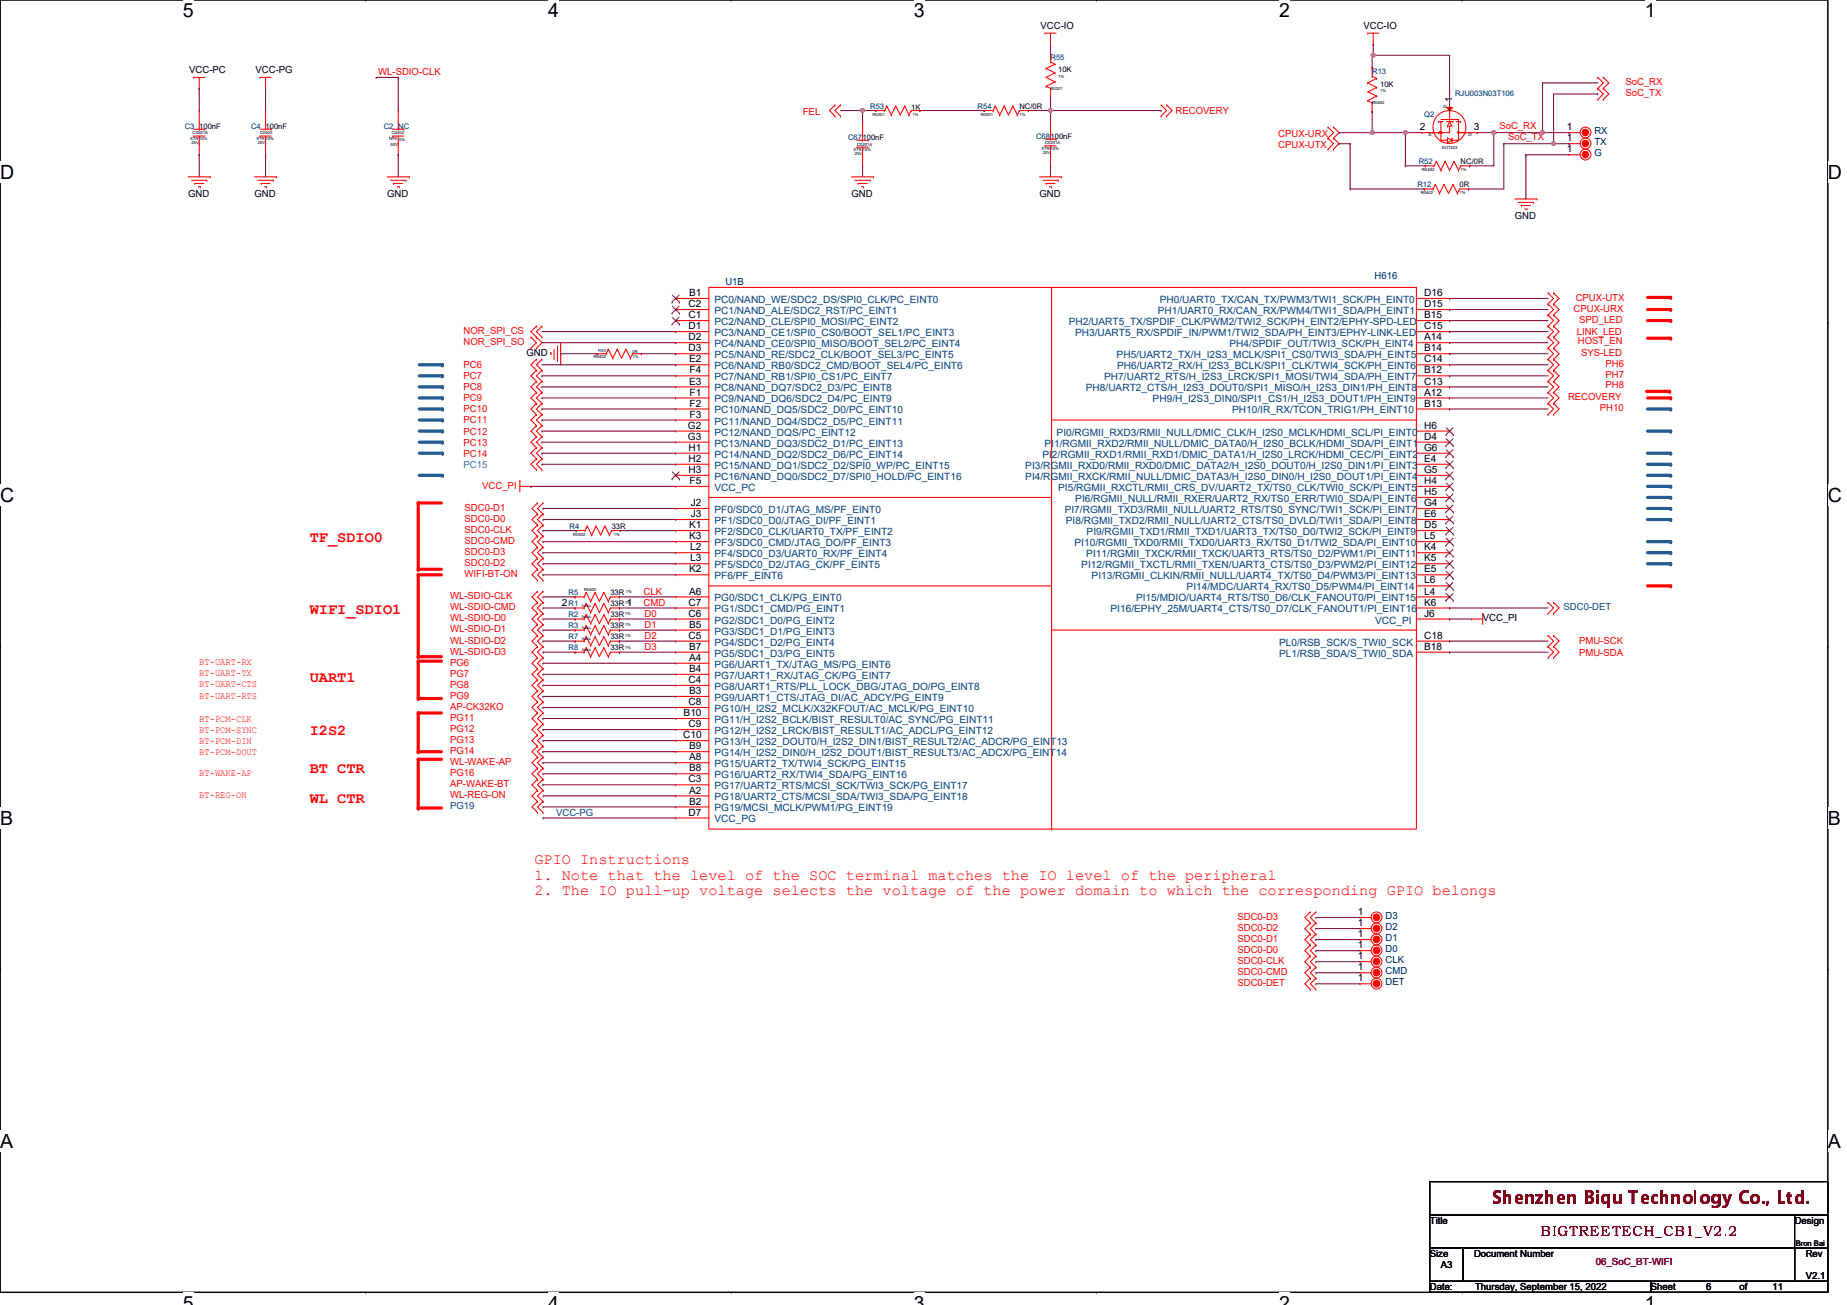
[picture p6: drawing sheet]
<svg xmlns="http://www.w3.org/2000/svg" width="297mm" height="210mm" viewBox="0 0 297 210" stroke-linecap="round" stroke-linejoin="round" font-family="sans-serif">
<defs><g id="words">
<g font-size="3.1">
<text x="29.4" y="2.8">5</text>
<text x="88.2" y="2.8">4</text>
<text x="147" y="2.8">3</text>
<text x="205.7" y="2.8">2</text>
<text x="264.5" y="2.8">1</text>
<text x="0" y="28.7">D</text>
<text x="294" y="28.7">D</text>
<text x="0" y="80.7">C</text>
<text x="294" y="80.7">C</text>
<text x="0" y="132.7">B</text>
<text x="294" y="132.7">B</text>
<text x="0" y="184.6">A</text>
<text x="294" y="184.6">A</text>
<text x="29.4" y="210.7">5</text>
<text x="88.2" y="210.7">4</text>
<text x="147" y="210.7">3</text>
<text x="205.7" y="210.7">2</text>
<text x="264.5" y="210.7">1</text>
</g>
<text font-size="2.8" fill="#7f0000" x="239.9" y="193.6">Shenzhen Biqu Technology Co., Ltd.</text>
<g font-size="2.5" fill="#f00">
<text x="49.8" y="87.2">TF_SDIO0</text>
<text x="49.8" y="98.7">WIFI_SDIO1</text>
<text x="49.8" y="109.7">UART1</text>
<text x="49.8" y="118.3">I2S2</text>
<text x="49.8" y="124.3">BT CTR</text>
<text x="49.8" y="129.1">WL CTR</text>
<text x="85.9" y="139">GPIO Instructions</text>
<text x="85.9" y="141.5">1. Note that the level of the SOC terminal matches the IO level of the peripheral</text>
<text x="85.9" y="143.9">2. The IO pull-up voltage selects the voltage of the power domain to which the corresponding GPIO belongs</text>
</g>
<text font-size="2.4" fill="#7f0000" x="247.7" y="198.9">BIGTREETECH_CB1_V2.2</text>
<g font-size="1.6">
<text x="167.3" y="4.7">VCC-IO</text>
<text x="219.3" y="4.7">VCC-IO</text>
<text x="30.4" y="11.8">VCC-PC</text>
<text x="41.1" y="11.8">VCC-PG</text>
<text x="233.5" y="16.3" transform="rotate(-90 233.5 16.3)">1</text>
<text x="228.3" y="21">2</text>
<text x="237" y="21">3</text>
<text x="252" y="21">1</text>
<text x="252" y="22.7">1</text>
<text x="252" y="24.5">1</text>
<text x="30.3" y="31.7">GND</text>
<text x="40.9" y="31.7">GND</text>
<text x="62.3" y="31.7">GND</text>
<text x="136.9" y="31.7">GND</text>
<text x="167.2" y="31.7">GND</text>
<text x="243.6" y="35.2">GND</text>
<text x="110.8" y="47.6">B1</text>
<text x="229" y="47.6">D16</text>
<text x="110.7" y="49.4">C2</text>
<text x="110.7" y="51.2">C1</text>
<text x="110.7" y="53">D1</text>
<text x="229" y="49.4">D15</text>
<text x="229" y="51.2">B15</text>
<text x="229" y="53">C15</text>
<text x="84.7" y="57.3">GND</text>
<text x="110.7" y="54.7">D2</text>
<text x="110.7" y="56.5">D3</text>
<text x="110.8" y="58.3">E2</text>
<text x="229" y="54.7">A14</text>
<text x="229" y="56.5">B14</text>
<text x="229" y="58.3">C14</text>
<text x="110.8" y="61.8">E3</text>
<text x="110.9" y="60.1">F4</text>
<text x="110.9" y="63.6">F1</text>
<text x="110.9" y="65.4">F2</text>
<text x="229" y="60.1">B12</text>
<text x="229" y="61.8">C13</text>
<text x="229" y="63.6">A12</text>
<text x="229" y="65.4">B13</text>
<text x="110.6" y="69">G2</text>
<text x="110.6" y="70.7">G3</text>
<text x="110.9" y="67.2">F3</text>
<text x="229" y="69">H6</text>
<text x="229" y="70.7">D4</text>
<text x="110.7" y="72.5">H1</text>
<text x="110.7" y="74.3">H2</text>
<text x="110.7" y="76.1">H3</text>
<text x="110.9" y="77.9">F5</text>
<text x="229" y="72.5">G6</text>
<text x="229" y="74.3">E4</text>
<text x="229" y="76.1">G5</text>
<text x="229" y="77.9">H4</text>
<text x="111.1" y="81.4">J2</text>
<text x="111.1" y="83.2">J3</text>
<text x="229" y="79.6">H5</text>
<text x="229" y="81.4">G4</text>
<text x="229" y="83.2">E6</text>
<text x="110.8" y="85">K1</text>
<text x="110.8" y="86.7">K3</text>
<text x="111" y="88.5">L2</text>
<text x="229" y="85">D5</text>
<text x="229" y="86.7">L5</text>
<text x="229" y="88.5">K4</text>
<text x="110.8" y="92.1">K2</text>
<text x="110.8" y="95.6">A6</text>
<text x="111" y="90.3">L3</text>
<text x="229" y="90.3">K5</text>
<text x="229" y="92.1">E5</text>
<text x="229" y="93.9">L6</text>
<text x="229" y="95.6">L4</text>
<text x="90.4" y="97.4">2</text>
<text x="100.8" y="97.4">1</text>
<text x="110.7" y="97.4">C7</text>
<text x="110.7" y="99.2">C6</text>
<text x="110.8" y="101">B5</text>
<text x="229" y="97.4">K6</text>
<text x="229" y="99.2">J6</text>
<text x="238.5" y="99.9">VCC_PI</text>
<text x="110.7" y="102.7">C5</text>
<text x="110.8" y="104.5">B7</text>
<text x="110.8" y="106.3">A4</text>
<text x="229" y="102.7">C18</text>
<text x="229" y="104.5">B18</text>
<text x="110.7" y="109.9">C4</text>
<text x="110.7" y="113.4">C8</text>
<text x="110.8" y="108.1">B4</text>
<text x="110.8" y="111.6">B3</text>
<text x="109.9" y="118.7">C10</text>
<text x="109.9" y="115.2">B10</text>
<text x="110.7" y="117">C9</text>
<text x="110.7" y="125.9">C3</text>
<text x="110.8" y="120.5">B9</text>
<text x="110.8" y="122.3">A8</text>
<text x="110.8" y="124.1">B8</text>
<text x="110.7" y="131.2">D7</text>
<text x="110.8" y="127.6">A2</text>
<text x="110.8" y="129.4">B2</text>
<text x="218.4" y="147.2">1</text>
<text x="218.4" y="149">1</text>
<text x="218.4" y="152.5">1</text>
<text x="218.4" y="154.3">1</text>
<text x="218.4" y="150.7">1</text>
<text x="218.4" y="157.9">1</text>
<text x="218.4" y="156.1">1</text>
<text x="230" y="196.8">Title</text>
<text x="288.6" y="196.8">Design</text>
<text x="230" y="202.2">Size</text>
<text x="231.7" y="204">A3</text>
<text x="237.1" y="202.2">Document Number</text>
<text x="290.4" y="202.2">Rev</text>
<text x="230" y="207.5">Date:</text>
<text x="237.2" y="207.5">Thursday, September 15, 2022</text>
<text x="265.5" y="207.5">Sheet</text>
<text x="274.4" y="207.5">6</text>
<text x="279.7" y="207.5">of</text>
<text x="285.1" y="207.5">11</text>
<text x="290.4" y="205.7">V2.1</text>
</g>
<g font-size="1.6" fill="#f00">
<text x="60.8" y="12.1">WL-SDIO-CLK</text>
<text x="261.4" y="13.7">SoC_RX</text>
<text x="261.4" y="15.5">SoC_TX</text>
<text x="129.1" y="18.5">FEL</text>
<text x="189.1" y="18.3">RECOVERY</text>
<text x="205.6" y="22.1">CPUX-URX</text>
<text x="205.6" y="23.8">CPUX-UTX</text>
<text x="241.1" y="20.8">SoC_RX</text>
<text x="242.5" y="22.6">SoC_TX</text>
<text x="74.5" y="53.7">NOR_SPI_CS</text>
<text x="253.1" y="50.2">CPUX-URX</text>
<text x="253.4" y="48.4">CPUX-UTX</text>
<text x="253.6" y="53.9">LINK_LED</text>
<text x="254" y="51.9">SPD_LED</text>
<text x="74.5" y="55.5">NOR_SPI_SO</text>
<text x="74.5" y="59.2">PC6</text>
<text x="253.7" y="55.3">HOST_EN</text>
<text x="254.3" y="57.3">SYS-LED</text>
<text x="258.2" y="59.1">PH6</text>
<text x="74.5" y="62.8">PC8</text>
<text x="74.5" y="64.6">PC9</text>
<text x="74.5" y="61">PC7</text>
<text x="252.2" y="64.4">RECOVERY</text>
<text x="258.2" y="60.8">PH7</text>
<text x="258.2" y="62.4">PH8</text>
<text x="74.5" y="66.3">PC10</text>
<text x="74.5" y="68.1">PC11</text>
<text x="74.5" y="69.9">PC12</text>
<text x="74.5" y="71.7">PC13</text>
<text x="257.3" y="66.2">PH10</text>
<text x="74.5" y="73.4">PC14</text>
<text x="74.7" y="83.9">SDC0-D0</text>
<text x="74.7" y="82.2">SDC0-D1</text>
<text x="77.6" y="78.6">VCC_PI</text>
<text x="74.7" y="87.5">SDC0-CMD</text>
<text x="74.7" y="85.7">SDC0-CLK</text>
<text x="74.7" y="89.3">SDC0-D3</text>
<text x="74.7" y="91.1">SDC0-D2</text>
<text x="74.7" y="92.8">WIFI-BT-ON</text>
<text x="103.5" y="95.7">CLK</text>
<text x="72.4" y="96.4">WL-SDIO-CLK</text>
<text x="72.4" y="98.2">WL-SDIO-CMD</text>
<text x="72.4" y="101.7">WL-SDIO-D1</text>
<text x="72.4" y="99.9">WL-SDIO-D0</text>
<text x="103.5" y="97.5">CMD</text>
<text x="103.7" y="99.2">D0</text>
<text x="103.7" y="101">D1</text>
<text x="32" y="107">BT-UART-RX</text>
<text x="72.4" y="103.5">WL-SDIO-D2</text>
<text x="72.4" y="107.1">PG6</text>
<text x="72.4" y="105.3">WL-SDIO-D3</text>
<text x="103.7" y="102.8">D2</text>
<text x="103.7" y="104.6">D3</text>
<text x="254" y="105.5">PMU-SDA</text>
<text x="254" y="103.5">PMU-SCK</text>
<text x="32" y="108.8">BT-UART-TX</text>
<text x="32" y="110.6">BT-UART-CTS</text>
<text x="32" y="112.4">BT-UART-RTS</text>
<text x="72.4" y="108.8">PG7</text>
<text x="72.4" y="110.6">PG8</text>
<text x="72.4" y="112.4">PG9</text>
<text x="32" y="116.1">BT-PCM-CLK</text>
<text x="32" y="117.9">BT-PCM-SYNC</text>
<text x="32" y="119.6">BT-PCM-DIN</text>
<text x="72.4" y="119.5">PG13</text>
<text x="72.4" y="114.2">AP-CK32KO</text>
<text x="72.4" y="116">PG11</text>
<text x="72.4" y="117.7">PG12</text>
<text x="32" y="121.4">BT-PCM-DOUT</text>
<text x="32" y="124.8">BT-WAKE-AP</text>
<text x="72.4" y="121.3">PG14</text>
<text x="72.4" y="124.8">PG16</text>
<text x="72.4" y="123.1">WL-WAKE-AP</text>
<text x="32" y="128.4">BT-REG-ON</text>
<text x="72.4" y="128.4">WL-REG-ON</text>
<text x="72.4" y="126.6">AP-WAKE-BT</text>
<text x="199" y="149.7">SDC0-D2</text>
<text x="199" y="148">SDC0-D3</text>
<text x="199" y="153.3">SDC0-D0</text>
<text x="199" y="155.1">SDC0-CLK</text>
<text x="199" y="151.5">SDC0-D1</text>
<text x="199" y="156.8">SDC0-CMD</text>
<text x="199" y="158.6">SDC0-DET</text>
</g>
<g font-size="1.6" fill="#00007f">
<text x="256.4" y="21.5">RX</text>
<text x="256.4" y="23.3">TX</text>
<text x="256.4" y="25.1">G</text>
<text x="116.7" y="45.9">U1B</text>
<text x="221.1" y="44.8">H616</text>
<text x="222.8" y="147.8">D3</text>
<text x="222.8" y="149.6">D2</text>
<text x="222.8" y="153.1">D0</text>
<text x="222.8" y="154.9">CLK</text>
<text x="222.8" y="151.3">D1</text>
<text x="222.8" y="158.5">DET</text>
<text x="222.8" y="156.7">CMD</text>
</g>
<g font-size="1.6" fill="#003f7f">
<text x="114.9" y="48.7">PC0/NAND_WE/SDC2_DS/SPI0_CLK/PC_EINT0</text>
<text x="114.9" y="50.5">PC1/NAND_ALE/SDC2_RST/PC_EINT1</text>
<text x="114.9" y="52.3">PC2/NAND_CLE/SPI0_MOSI/PC_EINT2</text>
<text x="171.9" y="52.3">PH2/UART5_TX/SPDIF_CLK/PWM2/TWI2_SCK/PH_EINT2/EPHY-SPD-LED</text>
<text x="186.2" y="50.5">PH1/UART0_RX/CAN_RX/PWM4/TWI1_SDA/PH_EINT1</text>
<text x="186.5" y="48.7">PH0/UART0_TX/CAN_TX/PWM3/TWI1_SCK/PH_EINT0</text>
<text x="114.9" y="54.1">PC3/NAND_CE1/SPI0_CS0/BOOT_SEL1/PC_EINT3</text>
<text x="114.9" y="55.8">PC4/NAND_CE0/SPI0_MISO/BOOT_SEL2/PC_EINT4</text>
<text x="114.9" y="57.6">PC5/NAND_RE/SDC2_CLK/BOOT_SEL3/PC_EINT5</text>
<text x="114.9" y="59.4">PC6/NAND_RB0/SDC2_CMD/BOOT_SEL4/PC_EINT6</text>
<text x="172.9" y="54.1">PH3/UART5_RX/SPDIF_IN/PWM1/TWI2_SDA/PH_EINT3/EPHY-LINK-LED</text>
<text x="179.6" y="57.6">PH5/UART2_TX/H_I2S3_MCLK/SPI1_CS0/TWI3_SDA/PH_EINT5</text>
<text x="179.7" y="59.4">PH6/UART2_RX/H_I2S3_BCLK/SPI1_CLK/TWI4_SCK/PH_EINT6</text>
<text x="197.7" y="55.8">PH4/SPDIF_OUT/TWI3_SCK/PH_EINT4</text>
<text x="114.9" y="61.2">PC7/NAND_RB1/SPI0_CS1/PC_EINT7</text>
<text x="114.9" y="62.9">PC8/NAND_DQ7/SDC2_D3/PC_EINT8</text>
<text x="114.9" y="64.7">PC9/NAND_DQ6/SDC2_D4/PC_EINT9</text>
<text x="174.6" y="62.9">PH8/UART2_CTS/H_I2S3_DOUT0/SPI1_MISO/H_I2S3_DIN1/PH_EINT8</text>
<text x="177.6" y="61.2">PH7/UART2_RTS/H_I2S3_LRCK/SPI1_MOSI/TWI4_SDA/PH_EINT7</text>
<text x="185.4" y="64.7">PH9/H_I2S3_DIN0/SPI1_CS1/H_I2S3_DOUT1/PH_EINT9</text>
<text x="114.9" y="66.5">PC10/NAND_DQ5/SDC2_D0/PC_EINT10</text>
<text x="114.9" y="68.3">PC11/NAND_DQ4/SDC2_D5/PC_EINT11</text>
<text x="114.9" y="70.1">PC12/NAND_DQS/PC_EINT12</text>
<text x="114.9" y="71.8">PC13/NAND_DQ3/SDC2_D1/PC_EINT13</text>
<text x="168" y="71.8">PI1/RGMII_RXD2/RMII_NULL/DMIC_DATA0/H_I2S0_BCLK/HDMI_SDA/PI_EINT1</text>
<text x="169.9" y="70.1">PI0/RGMII_RXD3/RMII_NULL/DMIC_CLK/H_I2S0_MCLK/HDMI_SCL/PI_EINT0</text>
<text x="198.2" y="66.5">PH10/IR_RX/TCON_TRIG1/PH_EINT10</text>
<text x="114.9" y="73.6">PC14/NAND_DQ2/SDC2_D6/PC_EINT14</text>
<text x="114.9" y="75.4">PC15/NAND_DQ1/SDC2_D2/SPI0_WP/PC_EINT15</text>
<text x="114.9" y="77.2">PC16/NAND_DQ0/SDC2_D7/SPI0_HOLD/PC_EINT16</text>
<text x="164.9" y="75.4">PI3/RGMII_RXD0/RMII_RXD0/DMIC_DATA2/H_I2S0_DOUT0/H_I2S0_DIN1/PI_EINT3</text>
<text x="164.9" y="77.2">PI4/RGMII_RXCK/RMII_NULL/DMIC_DATA3/H_I2S0_DIN0/H_I2S0_DOUT1/PI_EINT4</text>
<text x="167.6" y="73.6">PI2/RGMII_RXD1/RMII_RXD1/DMIC_DATA1/H_I2S0_LRCK/HDMI_CEC/PI_EINT2</text>
<text x="114.9" y="79">VCC_PC</text>
<text x="114.9" y="82.5">PF0/SDC0_D1/JTAG_MS/PF_EINT0</text>
<text x="170.2" y="79">PI5/RGMII_RXCTL/RMII_CRS_DV/UART2_TX/TS0_CLK/TWI0_SCK/PI_EINT5</text>
<text x="171.2" y="82.5">PI7/RGMII_TXD3/RMII_NULL/UART2_RTS/TS0_SYNC/TWI1_SCK/PI_EINT7</text>
<text x="172.9" y="80.7">PI6/RGMII_NULL/RMII_RXER/UART2_RX/TS0_ERR/TWI0_SDA/PI_EINT6</text>
<text x="114.9" y="84.3">PF1/SDC0_D0/JTAG_DI/PF_EINT1</text>
<text x="114.9" y="86.1">PF2/SDC0_CLK/UART0_TX/PF_EINT2</text>
<text x="114.9" y="87.8">PF3/SDC0_CMD/JTAG_DO/PF_EINT3</text>
<text x="114.9" y="89.6">PF4/SDC0_D3/UART0_RX/PF_EINT4</text>
<text x="171.4" y="84.3">PI8/RGMII_TXD2/RMII_NULL/UART2_CTS/TS0_DVLD/TWI1_SDA/PI_EINT8</text>
<text x="172.8" y="87.8">PI10/RGMII_TXD0/RMII_TXD0/UART3_RX/TS0_D1/TWI2_SDA/PI_EINT10</text>
<text x="174.7" y="89.6">PI11/RGMII_TXCK/RMII_TXCK/UART3_RTS/TS0_D2/PWM1/PI_EINT11</text>
<text x="174.7" y="86.1">PI9/RGMII_TXD1/RMII_TXD1/UART3_TX/TS0_D0/TWI2_SCK/PI_EINT9</text>
<text x="114.9" y="91.4">PF5/SDC0_D2/JTAG_CK/PF_EINT5</text>
<text x="114.9" y="93.2">PF6/PF_EINT6</text>
<text x="173.9" y="91.4">PI12/RGMII_TXCTL/RMII_TXEN/UART3_CTS/TS0_D3/PWM2/PI_EINT12</text>
<text x="175.6" y="93.2">PI13/RGMII_CLKIN/RMII_NULL/UART4_TX/TS0_D4/PWM3/PI_EINT13</text>
<text x="190.8" y="95">PI14/MDC/UART4_RX/TS0_D5/PWM4/PI_EINT14</text>
<text x="114.9" y="96.7">PG0/SDC1_CLK/PG_EINT0</text>
<text x="114.9" y="98.5">PG1/SDC1_CMD/PG_EINT1</text>
<text x="114.9" y="100.3">PG2/SDC1_D0/PG_EINT2</text>
<text x="178.6" y="98.5">PI16/EPHY_25M/UART4_CTS/TS0_D7/CLK_FANOUT1/PI_EINT16</text>
<text x="182.7" y="96.7">PI15/MDIO/UART4_RTS/TS0_D6/CLK_FANOUT0/PI_EINT15</text>
<text x="221.1" y="100.3">VCC_PI</text>
<text x="114.9" y="102.1">PG3/SDC1_D1/PG_EINT3</text>
<text x="114.9" y="103.8">PG4/SDC1_D2/PG_EINT4</text>
<text x="114.9" y="105.6">PG5/SDC1_D3/PG_EINT5</text>
<text x="114.9" y="107.4">PG6/UART1_TX/JTAG_MS/PG_EINT6</text>
<text x="205.7" y="103.8">PL0/RSB_SCK/S_TWI0_SCK</text>
<text x="205.7" y="105.6">PL1/RSB_SDA/S_TWI0_SDA</text>
<text x="114.9" y="109.2">PG7/UART1_RX/JTAG_CK/PG_EINT7</text>
<text x="114.9" y="111">PG8/UART1_RTS/PLL_LOCK_DBG/JTAG_DO/PG_EINT8</text>
<text x="114.9" y="112.7">PG9/UART1_CTS/JTAG_DI/AC_ADCY/PG_EINT9</text>
<text x="114.9" y="114.5">PG10/H_I2S2_MCLK/X32KFOUT/AC_MCLK/PG_EINT10</text>
<text x="114.9" y="116.3">PG11/H_I2S2_BCLK/BIST_RESULT0/AC_SYNC/PG_EINT11</text>
<text x="114.9" y="118.1">PG12/H_I2S2_LRCK/BIST_RESULT1/AC_ADCL/PG_EINT12</text>
<text x="114.9" y="119.8">PG13/H_I2S2_DOUT0/H_I2S2_DIN1/BIST_RESULT2/AC_ADCR/PG_EINT13</text>
<text x="114.9" y="121.6">PG14/H_I2S2_DIN0/H_I2S2_DOUT1/BIST_RESULT3/AC_ADCX/PG_EINT14</text>
<text x="114.9" y="123.4">PG15/UART2_TX/TWI4_SCK/PG_EINT15</text>
<text x="114.9" y="125.2">PG16/UART2_RX/TWI4_SDA/PG_EINT16</text>
<text x="114.9" y="127">PG17/UART2_RTS/MCSI_SCK/TWI3_SCK/PG_EINT17</text>
<text x="114.9" y="128.7">PG18/UART2_CTS/MCSI_SDA/TWI3_SDA/PG_EINT18</text>
<text x="114.9" y="130.5">PG19/MCSI_MCLK/PWM1/PG_EINT19</text>
<text x="114.9" y="132.3">VCC_PG</text>
</g>
<text font-size="1.6" fill="#007fff" x="74.5" y="75.2">PC15</text>
<g font-size="1.6" fill="#00f">
<text x="251.5" y="98.2">SDC0-DET</text>
<text x="72.4" y="130.2">PG19</text>
<text x="89.4" y="131.2">VCC-PG</text>
</g>
<text font-size="1.6" fill="#7f003f" x="256.6" y="203.4">06_SoC_BT-WIFI</text>
<g font-size="1.2" fill="#00007f">
<text x="168.9" y="9.7">R55</text>
<text x="220.7" y="12">R13</text>
<text x="140" y="17.5">R53</text>
<text x="157.2" y="17.5">R54</text>
<text x="234" y="15.4">RJU003N03T106</text>
<text x="29.7" y="20.7">C3</text>
<text x="40.4" y="20.7">C4</text>
<text x="61.7" y="20.7">C2 NC</text>
<text x="136.4" y="22.5">C67100nF</text>
<text x="166.6" y="22.3">C68100nF</text>
<text x="229.1" y="18.8">Q2</text>
<text x="228.2" y="26.4">R52</text>
<text x="228" y="30.1">R12</text>
<text x="91.6" y="85">R4</text>
<text x="91.4" y="95.7">R5</text>
<text x="91.4" y="97.5">R1</text>
<text x="91.4" y="99.3">R2</text>
<text x="91.4" y="101">R3</text>
<text x="91.4" y="102.8">R7</text>
<text x="91.4" y="104.6">R8</text>
</g>
<g font-size="1.2">
<text x="170.2" y="11.6">10K</text>
<text x="146.6" y="17.7">1K</text>
<text x="164" y="17.5">NC/0R</text>
<text x="222" y="13.9">10K</text>
<text x="32" y="20.7">100nF</text>
<text x="42.7" y="20.7">100nF</text>
<text x="234.9" y="26.4">NC/0R</text>
<text x="234.7" y="30.1">0R</text>
<text x="98.4" y="85">33R</text>
<text x="98.2" y="95.7">33R</text>
<text x="98.2" y="97.5">33R</text>
<text x="98.2" y="99.3">33R</text>
<text x="98.2" y="101">33R</text>
<text x="98.2" y="102.8">33R</text>
<text x="98.2" y="104.6">33R</text>
<text x="288.8" y="200.4">Bron Bai</text>
</g>
<g font-size=".7">
<text x="168.9" y="14.5">R0201</text>
<text x="170.2" y="12.5">1%</text>
<text x="220.7" y="16.8">R0402</text>
<text x="222" y="14.9">1%</text>
<text x="232.1" y="17.4">G</text>
<text x="30.6" y="22.5">X7R 10%</text>
<text x="30.8" y="23.2">25V</text>
<text x="31" y="21.6">C0201A</text>
<text x="41.3" y="22.5">X7R 10%</text>
<text x="41.5" y="23.2">25V</text>
<text x="41.8" y="21.6">C0402</text>
<text x="62.6" y="22.5">NP0</text>
<text x="62.8" y="23.4">50V</text>
<text x="63" y="21.6">C0402</text>
<text x="64.2" y="22.7">5%</text>
<text x="137.8" y="23.4">C0201A</text>
<text x="140.3" y="18.6">R0201</text>
<text x="146.7" y="18.6">1%</text>
<text x="157.7" y="18.6">R0201</text>
<text x="164" y="18.6">1%</text>
<text x="168.1" y="23.2">C0201A</text>
<text x="229.7" y="21.8">S</text>
<text x="231.9" y="23.9">SOT323</text>
<text x="236.2" y="21.8">D</text>
<text x="137.3" y="24.3">X7R 10%</text>
<text x="137.5" y="25">25V</text>
<text x="167.5" y="24.1">X7R 10%</text>
<text x="167.7" y="24.8">25V</text>
<text x="228.7" y="27.5">R0402</text>
<text x="234.9" y="27.5">1%</text>
<text x="228.5" y="31.2">R0402</text>
<text x="234.7" y="31.2">1%</text>
<text x="95.5" y="57.5">R0402</text>
<text x="101.7" y="56.8">0R</text>
<text x="101.7" y="57.5">1%</text>
<text x="92.2" y="86.1">R0402</text>
<text x="98.7" y="86.1">1%</text>
<text x="93.9" y="95">R0402</text>
<text x="100.7" y="95.4">1%</text>
<text x="100.5" y="97.2">1%</text>
<text x="100.5" y="99">1%</text>
<text x="100.5" y="100.8">1%</text>
<text x="100.5" y="102.5">1%</text>
<text x="100.5" y="104.3">1%</text>
</g>
<text font-size=".7" fill="#00007f" x="96.2" y="56.6">R63</text>
<g font-size=".5">
<text x="93.6" y="97.6">R0402</text>
<text x="93.6" y="99.4">R0402</text>
<text x="93.6" y="101.1">R0402</text>
<text x="93.6" y="102.9">R0402</text>
<text x="93.6" y="104.7">R0402</text>
</g>
</g></defs>
<path d="M0 0h294v207.9h-294z" fill="none" stroke="#000" stroke-width=".17"/>
<g fill="#fff">
<path d="M29.4 0h1.8v3.5h-1.8z"/>
<path d="M29.4 207.9h1.8v2h-1.8z"/>
</g>
<path d="M58.8 0h.1M58.8 207.9h.1" fill="none" stroke="#000" stroke-width=".17"/>
<g fill="#fff">
<path d="M88.2 0h1.7v3.5h-1.7z"/>
<path d="M88.2 207.9h1.7v2h-1.7z"/>
</g>
<path d="M117.6 0h.1M117.6 207.9h.1" fill="none" stroke="#000" stroke-width=".17"/>
<g fill="#fff">
<path d="M147 0h1.7v3.5h-1.7z"/>
<path d="M147 207.9h1.7v2h-1.7z"/>
</g>
<path d="M176.4 0h.1M176.4 207.9h.1" fill="none" stroke="#000" stroke-width=".17"/>
<g fill="#fff">
<path d="M205.7 0h1.8v3.5h-1.8z"/>
<path d="M205.7 207.9h1.8v2h-1.8z"/>
</g>
<path d="M235.2 0h.1M235.2 207.9h.1" fill="none" stroke="#000" stroke-width=".17"/>
<g fill="#fff">
<path d="M264.5 0h1.8v3.5h-1.8z"/>
<path d="M264.5 207.9h1.8v2h-1.8z"/>
<path d="M0 26h2.3v3.4h-2.3z"/>
<path d="M294 26h2.2v3.4h-2.2z"/>
<path d="M0 77.9h2.3v3.5h-2.3z"/>
<path d="M294 77.9h2.2v3.5h-2.2z"/>
</g>
<path d="M0 51.9h.1M294 51.9h.1" fill="none" stroke="#000" stroke-width=".17"/>
<g fill="#fff">
<path d="M0 129.9h2.1v3.4h-2.1z"/>
<path d="M294 129.9h2v3.4h-2z"/>
</g>
<path d="M0 103.9h.1M294 103.9h.1" fill="none" stroke="#000" stroke-width=".17"/>
<g fill="#fff">
<path d="M0 181.8h2.1v3.5h-2.1z"/>
<path d="M294 181.8h2v3.5h-2z"/>
</g>
<path d="M0 155.9h.1M294 155.9h.1" fill="none" stroke="#000" stroke-width=".17"/>
<path d="M67.3 92.5v13.1" fill="none" stroke="#f00" stroke-width=".51"/>
<circle cx="67.3" cy="105.6" r=".25" fill="#f00"/>
<path d="M67.3 92.5h3.7" fill="none" stroke="#f00" stroke-width=".51"/>
<circle cx="67.3" cy="92.5" r=".25" fill="#f00"/>
<path d="M67.3 105.6h3.7" fill="none" stroke="#f00" stroke-width=".51"/>
<circle cx="67.3" cy="105.6" r=".25" fill="#f00"/>
<path d="M67.3 112.4h3.7" fill="none" stroke="#f00" stroke-width=".51"/>
<circle cx="67.3" cy="112.4" r=".25" fill="#f00"/>
<path d="M67.3 106.3h3.7" fill="none" stroke="#f00" stroke-width=".51"/>
<circle cx="67.3" cy="106.3" r=".25" fill="#f00"/>
<path d="M67.3 114.7v6.2" fill="none" stroke="#f00" stroke-width=".51"/>
<circle cx="67.3" cy="120.9" r=".25" fill="#f00"/>
<path d="M67.3 120.9h3.7" fill="none" stroke="#f00" stroke-width=".51"/>
<circle cx="67.3" cy="120.9" r=".25" fill="#f00"/>
<path d="M67.3 114.7h3.7" fill="none" stroke="#f00" stroke-width=".51"/>
<circle cx="67.3" cy="114.7" r=".25" fill="#f00"/>
<path d="M67.3 106.3v5.9" fill="none" stroke="#f00" stroke-width=".51"/>
<circle cx="67.3" cy="112.2" r=".25" fill="#f00"/>
<path d="M67.3 122.1v7.9" fill="none" stroke="#f00" stroke-width=".51"/>
<circle cx="67.3" cy="130" r=".25" fill="#f00"/>
<path d="M67.3 130h3.7" fill="none" stroke="#f00" stroke-width=".51"/>
<circle cx="67.3" cy="130" r=".25" fill="#f00"/>
<path d="M67.3 122.1h3.7" fill="none" stroke="#f00" stroke-width=".51"/>
<circle cx="67.3" cy="122.1" r=".25" fill="#f00"/>
<path d="M67.3 80.9v10.7" fill="none" stroke="#f00" stroke-width=".51"/>
<circle cx="67.3" cy="91.6" r=".25" fill="#f00"/>
<path d="M67.3 80.9h3.7" fill="none" stroke="#f00" stroke-width=".51"/>
<circle cx="67.3" cy="80.9" r=".25" fill="#f00"/>
<path d="M67.3 91.6h3.7" fill="none" stroke="#f00" stroke-width=".51"/>
<circle cx="67.3" cy="91.6" r=".25" fill="#f00"/>
<path d="M265 54.4h3.7" fill="none" stroke="#f00" stroke-width=".51"/>
<circle cx="268.7" cy="54.4" r=".25" fill="#f00"/>
<path d="M265 64h3.7" fill="none" stroke="#f00" stroke-width=".51"/>
<circle cx="268.7" cy="64" r=".25" fill="#f00"/>
<path d="M265 49.8h3.7" fill="none" stroke="#f00" stroke-width=".51"/>
<circle cx="268.7" cy="49.8" r=".25" fill="#f00"/>
<path d="M265 47.8h3.7" fill="none" stroke="#f00" stroke-width=".51"/>
<circle cx="268.7" cy="47.8" r=".25" fill="#f00"/>
<path d="M265 51.6h3.7" fill="none" stroke="#f00" stroke-width=".51"/>
<circle cx="268.7" cy="51.6" r=".25" fill="#f00"/>
<path d="M264.8 62.9h3.7" fill="none" stroke="#f00" stroke-width=".51"/>
<circle cx="268.5" cy="62.9" r=".25" fill="#f00"/>
<path d="M265 72.9h3.7" fill="none" stroke="#00f" stroke-width=".51"/>
<circle cx="268.7" cy="72.9" r=".25" fill="#00f"/>
<path d="M265 74.7h3.7" fill="none" stroke="#00f" stroke-width=".51"/>
<circle cx="268.7" cy="74.7" r=".25" fill="#00f"/>
<path d="M265 76.5h3.7" fill="none" stroke="#00f" stroke-width=".51"/>
<circle cx="268.7" cy="76.5" r=".25" fill="#00f"/>
<path d="M265 80h3.7" fill="none" stroke="#00f" stroke-width=".51"/>
<circle cx="268.7" cy="80" r=".25" fill="#00f"/>
<path d="M265 81.8h3.7" fill="none" stroke="#00f" stroke-width=".51"/>
<circle cx="268.7" cy="81.8" r=".25" fill="#00f"/>
<path d="M265 83.6h3.7" fill="none" stroke="#00f" stroke-width=".51"/>
<circle cx="268.7" cy="83.6" r=".25" fill="#00f"/>
<path d="M265 69.3h3.7" fill="none" stroke="#00f" stroke-width=".51"/>
<circle cx="268.7" cy="69.3" r=".25" fill="#00f"/>
<path d="M67.4 60.5h3.8" fill="none" stroke="#00f" stroke-width=".51"/>
<circle cx="71.2" cy="60.5" r=".25" fill="#00f"/>
<path d="M67.4 62.2h3.8" fill="none" stroke="#00f" stroke-width=".51"/>
<circle cx="71.2" cy="62.2" r=".25" fill="#00f"/>
<path d="M67.4 64h3.8" fill="none" stroke="#00f" stroke-width=".51"/>
<circle cx="71.2" cy="64" r=".25" fill="#00f"/>
<path d="M67.4 65.8h3.8" fill="none" stroke="#00f" stroke-width=".51"/>
<circle cx="71.2" cy="65.8" r=".25" fill="#00f"/>
<path d="M67.4 67.6h3.8" fill="none" stroke="#00f" stroke-width=".51"/>
<circle cx="71.2" cy="67.6" r=".25" fill="#00f"/>
<path d="M67.4 69.3h3.8" fill="none" stroke="#00f" stroke-width=".51"/>
<circle cx="71.2" cy="69.3" r=".25" fill="#00f"/>
<path d="M67.4 71.1h3.8" fill="none" stroke="#00f" stroke-width=".51"/>
<circle cx="71.2" cy="71.1" r=".25" fill="#00f"/>
<path d="M67.4 72.9h3.8" fill="none" stroke="#00f" stroke-width=".51"/>
<circle cx="71.2" cy="72.9" r=".25" fill="#00f"/>
<path d="M67.4 76.5h3.8" fill="none" stroke="#00f" stroke-width=".51"/>
<circle cx="71.2" cy="76.5" r=".25" fill="#00f"/>
<path d="M265 65.8h3.7" fill="none" stroke="#00f" stroke-width=".51"/>
<circle cx="268.7" cy="65.8" r=".25" fill="#00f"/>
<path d="M265 88.9h3.7" fill="none" stroke="#00f" stroke-width=".51"/>
<circle cx="268.7" cy="88.9" r=".25" fill="#00f"/>
<path d="M265 90.7h3.7" fill="none" stroke="#00f" stroke-width=".51"/>
<circle cx="268.7" cy="90.7" r=".25" fill="#00f"/>
<path d="M67.4 58.7h3.8" fill="none" stroke="#00f" stroke-width=".51"/>
<circle cx="71.2" cy="58.7" r=".25" fill="#00f"/>
<path d="M265 78.2h3.7" fill="none" stroke="#00f" stroke-width=".51"/>
<circle cx="268.7" cy="78.2" r=".25" fill="#00f"/>
<path d="M265 87.1h3.7" fill="none" stroke="#00f" stroke-width=".51"/>
<circle cx="268.7" cy="87.1" r=".25" fill="#00f"/>
<path d="M265 94.2h3.7" fill="none" stroke="#f00" stroke-width=".51"/>
<circle cx="268.7" cy="94.2" r=".25" fill="#f00"/>
<g fill="none" stroke="#f00" stroke-width=".17">
<path d="M31.2 12.4h.1M31.2 12.4h1.7M32 14.2h.1M32 12.4v1.8M41.8 12.4h.1M41.8 12.4h1.8M42.7 14.2h.1M42.7 12.4v1.8M134.3 16.9h.1M134.3 18.7h.1M134.3 16.9l-.9 .9 .9 .9M135.2 16.9h.1"/>
<path d="M135.2 18.7h.1M135.2 16.9l-.9 .9 .9 .9M168.1 5.3h.1M168.1 5.3h1.7M168.9 7.1h.1M168.9 5.3v1.8M186.7 16.9h.1M186.7 18.7h.1M186.7 16.9l.9 .9-.9 .9M187.6 16.9h.1M187.6 18.7h.1M187.6 16.9l.9 .9-.9 .9"/>
<path d="M220 5.3h.1M220 5.3h1.7M220.8 7.1h.1M220.8 5.3v1.8M231.3 19.6h.1M231.3 19.6h.8M231.7 19.6h.1M231.7 19.6v3M231.7 19.2h2.9M232.6 19.6h1.1M233.1 19.2h.1M233.1 19.6h.1"/>
<path d="M233.1 17.8v1.4M233.1 19.6l.4 .7h-.7M233.1 19.6l-.3 .7M233.7 19.6h.1M234.2 19.6h.7M234.6 19.6h.1M234.6 19.2h.1M234.6 19.6v3h-1.1M234.9 19.6h.1M257 12.4h.1M257 14.2h.1M257 16h.1"/>
<path d="M257 12.4l.8 .9-.8 .9M257 14.2l.8 .9-.8 .9M257.8 12.4h.1M257.8 14.2h.1M257.8 16h.1M257.8 12.4l.9 .9-.9 .9M257.8 14.2l.9 .9-.9 .9M30.3 28.4h3.5M30.8 29h2.5M31.3 29.5h.1M31.3 29.5h1.5M31.9 30.1h.3"/>
<path d="M32.2 30.1h.1M33.3 29h.1M33.8 28.4h.1M40.9 28.4h3.6M41.5 29h2.4M42 29.5h.1M42 29.5h1.4M42.5 30.1h.4M42.9 30.1h.1M43.9 29h.1M44.5 28.4h.1M62.3 28.4h3.5"/>
<path d="M62.8 29h2.5M63.3 29.5h.1M63.3 29.5h1.5M63.9 30.1h.3M64.2 30.1h.1M65.3 29h.1M65.8 28.4h.1M136.9 28.4h3.6M137.5 29h2.5M138 29.5h.1M138 29.5h1.4M138.6 30.1h.3"/>
<path d="M138.9 30.1h.1M140 29h.1M140.5 28.4h.1M167.2 28.4h3.5M167.7 29h2.5M168.2 29.5h.1M168.2 29.5h1.5M168.8 30.1h.3M169.1 30.1h.1M170.2 29h.1M170.7 28.4h.1M213.6 20.4h.1"/>
<path d="M213.6 22.2h.1M213.6 24h.1M213.6 20.4l.9 .9-.9 .9M213.6 22.2l.9 .9-.9 .9M214.5 22.2h.1M214.5 20.4h.1M214.5 24h.1M214.5 20.4l.8 .9-.8 .9M214.5 22.2l.8 .9-.8 .9M230.5 21.3h.1M230.5 21.3h1M231.3 21.3h.1"/>
<path d="M231.6 21.2h.2v.2h-.2zM231.7 22.6h.1M231.7 22.6h1.1M231.9 21.3h.1M232.8 20.3h.1M232.8 22.2h.1M232.8 22.9h.1M232.8 22.2v.7M232.8 22.2l.7 .4M233.1 20.3h.1M233.1 20.3v1h-1.2M233.5 22.6h.1"/>
<path d="M233.5 22.2h.1M233.5 22.2v.7M233.5 22.6l-.7 .3M234.4 21.2h.2v.2h-.2zM234.6 21.3h.1M234.6 21.3h1.2M235.6 21.3h.1M243.6 32h3.6M244.2 32.6h2.4M244.7 33.1h.1M244.7 33.1h1.4M245.2 33.6h.4"/>
<path d="M245.6 33.6h.1M246.6 32.6h.1M247.2 32h.1M85.4 54.2h.1M85.4 56h.1M85.4 54.2l.9 .9-.9 .9M86.3 56h.1M86.3 54.2h.1M86.3 59.6h.1M86.3 52.5h.1M86.3 57.8h.1M86.3 52.5l-.9 .8 1.8 1.8-.9 .9"/>
<path d="M86.3 59.6l-.9 .9 .9 .8M86.3 57.8l-.9 .9 .9 .9M87.2 59.6h.1M87.2 52.5h.1M87.2 54.2h.1M87.2 57.8h.1M87.2 59.6l-.9 .9 .9 .8M87.2 52.5l-.9 .8 .9 .9M87.2 57.8l-.9 .9 .9 .9M88.6 56.7h.1M88.6 56.7v.4M89.1 57.6h.1"/>
<path d="M89.1 56.2v1.4M89.7 55.7h.1M89.7 55.7v2.4M90.2 55.1h.1M90.2 55.1v3.6M249 47.1h.1M249 48.9h.1M249 50.7h.1M249 54.2h.1M249 56h.1M249 57.8h.1M249 59.6h.1"/>
<path d="M249 52.5h.1M249 47.1l.8 .9-.8 .9M249 48.9l.8 .9-.8 .9M249 54.2l.8 .9-.8 .9M249 57.8l.8 .9-.8 .9M249 59.6l.8 .9-.8 .8M249 56l.8 .9-.8 .9M249 52.5l.8 .8-.8 .9M249 50.7l.8 .9-.8 .9M249.8 47.1h.1M249.8 48.9h.1M249.8 50.7h.1"/>
<path d="M249.8 54.2h.1M249.8 56h.1M249.8 57.8h.1M249.8 59.6h.1M249.8 52.5h.1M249.8 47.1l.9 .9-.9 .9M249.8 48.9l.9 .9-.9 .9M249.8 54.2l.9 .9-.9 .9M249.8 57.8l.9 .9-.9 .9M249.8 59.6l.9 .9-.9 .8M249.8 56l.9 .9-.9 .9M249.8 52.5l.9 .8-.9 .9"/>
<path d="M249.8 50.7l.9 .9-.9 .9M83.6 77.3h.1M83.6 78.2h1.8M83.6 77.3v1.8M85.4 78.2h.1M86.3 61.3h.1M86.3 63.1h.1M86.3 64.9h.1M86.3 66.7h.1M86.3 68.5h.1M86.3 70.2h.1M86.3 72h.1"/>
<path d="M86.3 73.8h.1M86.3 75.6h.1M86.3 64.9l-.9 .9 .9 .9M86.3 61.3l-.9 .9 .9 .9M86.3 63.1l-.9 .9 .9 .9M86.3 66.7l-.9 .9 .9 .9M86.3 68.5l-.9 .8 .9 .9M86.3 70.2l-.9 .9 .9 .9M86.3 72l-.9 .9 .9 .9M86.3 73.8l-.9 .9 .9 .9M87.2 61.3h.1M87.2 63.1h.1"/>
<path d="M87.2 64.9h.1M87.2 66.7h.1M87.2 68.5h.1M87.2 70.2h.1M87.2 72h.1M87.2 73.8h.1M87.2 75.6h.1M87.2 61.3l-.9 .9 .9 .9M87.2 63.1l-.9 .9 .9 .9M87.2 64.9l-.9 .9 .9 .9M87.2 66.7l-.9 .9 .9 .9M87.2 68.5l-.9 .8 .9 .9"/>
<path d="M87.2 70.2l-.9 .9 .9 .9M87.2 72l-.9 .9 .9 .9M87.2 73.8l-.9 .9 .9 .9M249 64.9h.1M249 66.7h.1M249 63.1h.1M249 61.3h.1M249 64.9l.8 .9-.8 .9M249 63.1l.8 .9-.8 .9M249 61.3l.8 .9-.8 .9M249.8 64.9h.1M249.8 66.7h.1"/>
<path d="M249.8 63.1h.1M249.8 61.3h.1M249.8 64.9l.9 .9-.9 .9M249.8 63.1l.9 .9-.9 .9M249.8 61.3l.9 .9-.9 .9M86.4 82.7h.1M86.4 84.5h.1M86.4 86.2h.1M86.4 88h.1M86.4 80.9h.1M86.4 89.8h.1M86.4 91.6h.1"/>
<path d="M86.4 95.1h.1M86.4 96.9h.1M86.4 98.7h.1M86.4 93.3h.1M86.4 82.7l-.8 .9 .8 .9M86.4 86.2l-.8 .9 .8 .9M86.4 84.5l-.8 .8 .8 .9M86.4 80.9l-.8 .9 .8 .9M86.4 89.8l-.8 .9 .8 .9M86.4 88l-.8 .9 .8 .9M86.4 95.1l-.8 .9 .8 .9M86.4 96.9l-.8 .9 .8 .9"/>
<path d="M86.4 98.7l-.8 .9 .8 .9M86.4 91.6l-.8 .9 .8 .8M87.3 82.7h.1M87.3 84.5h.1M87.3 86.2h.1M87.3 88h.1M87.3 80.9h.1M87.3 89.8h.1M87.3 91.6h.1M87.3 95.1h.1M87.3 96.9h.1M87.3 98.7h.1"/>
<path d="M87.3 93.3h.1M87.3 82.7l-.9 .9 .9 .9M87.3 86.2l-.9 .9 .9 .9M87.3 84.5l-.9 .8 .9 .9M87.3 80.9l-.9 .9 .9 .9M87.3 89.8l-.9 .9 .9 .9M87.3 88l-.9 .9 .9 .9M87.3 95.1l-.9 .9 .9 .9M87.3 96.9l-.9 .9 .9 .9M87.3 98.7l-.9 .9 .9 .9M87.3 91.6l-.9 .9 .9 .8M236.7 99.6h.1"/>
<path d="M236.7 99.6h1.8M238.5 98.7h.1M238.5 98.7v1.8M249 96.9h.1M249 98.7h.1M249 96.9l.8 .9-.8 .9M249.8 96.9h.1M249.8 98.7h.1M249.8 96.9l.9 .9-.9 .9M86.4 102.2h.1M86.4 104h.1M86.4 100.5h.1"/>
<path d="M86.4 105.8h.1M86.4 107.6h.1M86.4 109.3h.1M86.4 111.1h.1M86.4 112.9h.1M86.4 118.2h.1M86.4 114.7h.1M86.4 116.5h.1M86.4 102.2l-.8 .9 .8 .9M86.4 100.5l-.8 .8 .8 .9M86.4 105.8l-.8 .9 .8 .9M86.4 104l-.8 .9 .8 .9"/>
<path d="M86.4 107.6l-.8 .9 .8 .8M86.4 109.3l-.8 .9 .8 .9M86.4 111.1l-.8 .9 .8 .9M86.4 118.2l-.8 .9 .8 .9M86.4 112.9l-.8 .9 .8 .9M86.4 114.7l-.8 .9 .8 .9M86.4 116.5l-.8 .8 .8 .9M87.3 102.2h.1M87.3 104h.1M87.3 100.5h.1M87.3 105.8h.1M87.3 107.6h.1"/>
<path d="M87.3 109.3h.1M87.3 111.1h.1M87.3 112.9h.1M87.3 118.2h.1M87.3 114.7h.1M87.3 116.5h.1M87.3 102.2l-.9 .9 .9 .9M87.3 100.5l-.9 .8 .9 .9M87.3 105.8l-.9 .9 .9 .9M87.3 104l-.9 .9 .9 .9M87.3 107.6l-.9 .9 .9 .8M87.3 109.3l-.9 .9 .9 .9"/>
<path d="M87.3 111.1l-.9 .9 .9 .9M87.3 118.2l-.9 .9 .9 .9M87.3 112.9l-.9 .9 .9 .9M87.3 114.7l-.9 .9 .9 .9M87.3 116.5l-.9 .8 .9 .9M249 104h.1M249 105.8h.1M249 102.2h.1M249 104l.8 .9-.8 .9M249 102.2l.8 .9-.8 .9M249.8 104h.1M249.8 105.8h.1"/>
<path d="M249.8 102.2h.1M249.8 104l.9 .9-.9 .9M249.8 102.2l.9 .9-.9 .9M86.4 120h.1M86.4 121.8h.1M86.4 123.6h.1M86.4 125.3h.1M86.4 128.9h.1M86.4 130.7h.1M86.4 127.1h.1M86.4 120l-.8 .9 .8 .9M86.4 123.6l-.8 .9 .8 .8"/>
<path d="M86.4 121.8l-.8 .9 .8 .9M86.4 128.9l-.8 .9 .8 .9M86.4 127.1l-.8 .9 .8 .9M86.4 125.3l-.8 .9 .8 .9M87.3 120h.1M87.3 121.8h.1M87.3 123.6h.1M87.3 125.3h.1M87.3 128.9h.1M87.3 130.7h.1M87.3 127.1h.1M87.3 120l-.9 .9 .9 .9"/>
<path d="M87.3 123.6l-.9 .9 .9 .8M87.3 121.8l-.9 .9 .9 .9M87.3 128.9l-.9 .9 .9 .9M87.3 127.1l-.9 .9 .9 .9M87.3 125.3l-.9 .9 .9 .9M210.7 152h.1M210.7 153.8h.1M210.7 155.6h.1M210.7 157.4h.1M210.7 150.2h.1M210.7 148.5h.1M210.7 146.7h.1"/>
<path d="M210.7 159.1h.1M210.7 152l-.9 .9 .9 .9M210.7 155.6l-.9 .9 .9 .9M210.7 153.8l-.9 .9 .9 .9M210.7 150.2l-.9 .9 .9 .9M210.7 148.5l-.9 .9 .9 .8M210.7 146.7l-.9 .9 .9 .9M210.7 157.4l-.9 .8 .9 .9M211.6 152h.1M211.6 153.8h.1M211.6 155.6h.1M211.6 157.4h.1"/>
<path d="M211.6 150.2h.1M211.6 148.5h.1M211.6 146.7h.1M211.6 159.1h.1M211.6 152l-.9 .9 .9 .9M211.6 155.6l-.9 .9 .9 .9M211.6 153.8l-.9 .9 .9 .9M211.6 150.2l-.9 .9 .9 .9M211.6 148.5l-.9 .9 .9 .8M211.6 146.7l-.9 .9 .9 .9M211.6 157.4l-.9 .8 .9 .9"/>
<circle cx="233.1" cy="20.4" r="2.65"/>
</g>
<path d="M230 190.1h64v5.3h-64zM230 195.4h64v5.3h-64zM288.6 195.4h.1M288.6 195.4v5.3M230 200.7h5.3v5.4h-5.3zM230 206.1h35.5v1.8h-35.5zM235.3 200.7h53.3v5.4h-53.3zM265.5 206.1h28.5v1.8h-28.5zM288.6 200.7h5.4v5.4h-5.4z" fill="none" stroke="#000" stroke-width=".17"/>
<path d="M232.6 17.3h1l-.5 .5z" fill="#f00"/>
<g fill="none" stroke="#f00" stroke-width=".17">
<path d="M42.7 17.8h.1M42.7 17.8v3M232.6 17.3h1l-.5 .5zM233.1 17.8h.1M41.8 21.9h.1M41.8 20.8h1.8M41.8 21.9h1.8M42.7 23.1h.1M42.7 20.8h.1M42.7 24.9h.1M42.7 21.9v3M43.6 20.8h.1"/>
<path d="M228.7 21.3h.1M228.7 21.3h1.8M235.8 21.3h1.8M237.6 21.3h.1"/>
<circle cx="255" cy="24.9" r=".87"/>
</g>
<circle cx="255" cy="24.9" r=".52" fill="#f00"/>
<g fill="none" stroke="#f00" stroke-width=".17">
<path d="M252.3 24.9h.1M252.3 24.9h1.8"/>
<circle cx="255" cy="24.9" r=".52"/>
<circle cx="221.4" cy="152.9" r=".87"/>
</g>
<circle cx="221.4" cy="152.9" r=".54" fill="#f00"/>
<g fill="none" stroke="#f00" stroke-width=".17">
<path d="M92.5 103.1h.1M92.5 103.1h1.4M93.9 103.1h.1M94.3 102.4h.1M94.3 102.4l-.4 .7M94.3 102.4l.7 1.4M95 103.8h.1M95.7 102.4h.1M95.7 102.4l-.7 1.4M95.7 102.4l.7 1.4 .7-1.4M97.1 102.4h.1M97.1 102.4l.7 1.4"/>
<path d="M97.8 103.8h.1M98.2 103.1h.1M98.2 103.1h1.4M98.2 103.1l-.4 .7M99.6 103.1h.1M218.7 152.9h.1M218.7 152.9h1.8"/>
<circle cx="221.4" cy="152.9" r=".54"/>
<circle cx="221.4" cy="154.7" r=".87"/>
</g>
<circle cx="221.4" cy="154.7" r=".54" fill="#f00"/>
<g fill="none" stroke="#f00" stroke-width=".17">
<path d="M32 17.8h.1M32 17.8v3M31.2 21.9h.1M31.2 20.8h1.7M31.2 21.9h1.7M32 23.1h.1M32 20.8h.1M32 24.9h.1M32 21.9v3M32.9 20.8h.1M229.1 30.4h.1M229.1 30.4h1.4"/>
<path d="M230.5 30.4h.1M230.8 29.7h.1M230.8 29.7l-.3 .7M230.8 29.7l.7 1.4M231.5 31.1h.1M232.2 29.7h.1M232.2 29.7l-.7 1.4M232.2 29.7l.8 1.4 .7-1.4M233.7 29.7h.1M233.7 29.7l.7 1.4M234.4 31.1h.1M234.7 30.4h.1"/>
<path d="M234.7 30.4h1.5M234.7 30.4l-.3 .7M236.2 30.4h.1M92.5 104.9h.1M92.5 104.9h1.4M93.9 104.9h.1M94.3 104.2h.1M94.3 104.2l-.4 .7M94.3 104.2l.7 1.4M95 105.6h.1M95.7 104.2h.1M95.7 104.2l-.7 1.4"/>
<path d="M95.7 104.2l.7 1.4 .7-1.4M97.1 104.2h.1M97.1 104.2l.7 1.4M97.8 105.6h.1M98.2 104.9h.1M98.2 104.9h1.4M98.2 104.9l-.4 .7M99.6 104.9h.1M218.7 154.7h.1M218.7 154.7h1.8"/>
<circle cx="221.4" cy="154.7" r=".54"/>
<circle cx="221.4" cy="158.2" r=".87"/>
</g>
<circle cx="221.4" cy="158.2" r=".54" fill="#f00"/>
<g fill="none" stroke="#f00" stroke-width=".17">
<path d="M158.3 17.8h.1M158.3 17.8h1.4M159.7 17.8h.1M160.1 17.1h.1M160.1 17.1l-.4 .7M160.1 17.1l.7 1.4M160.8 18.5h.1M161.5 17.1h.1M161.5 17.1l-.7 1.4M161.5 17.1l.7 1.4 .7-1.4M162.9 17.1h.1M162.9 17.1l.7 1.4"/>
<path d="M163.6 18.5h.1M164 17.8h.1M164 17.8h1.4M164 17.8l-.4 .7M165.4 17.8h.1M168.2 11h.1M168.2 13.9h.1M168.2 11l1.5 .7M168.2 13.9l.7 .3M168.9 8.6h.1M168.9 9.9h.1M168.9 15.7h.1"/>
<path d="M168.9 14.2h.1M168.9 8.6v1.3M168.9 14.2v1.5M168.9 9.9l.8 .4M169.7 10.3h.1M169.7 11.7h.1M169.7 13.2h.1M169.7 10.3l-1.5 .7M169.7 11.7l-1.5 .7 1.5 .8M169.7 13.2l-1.5 .7M229.2 26.7h.1M229.2 26.7h1.4"/>
<path d="M230.6 26.7h.1M231 26h.1M231 26l-.4 .7M231 26l.7 1.4M231.7 27.4h.1M232.4 26h.1M232.4 26l-.7 1.4M232.4 26l.7 1.4 .7-1.4M233.8 26h.1M233.8 26l.8 1.4M234.6 27.4h.1M234.9 26.7h.1"/>
<path d="M234.9 26.7h1.4M234.9 26.7l-.3 .7M236.3 26.7h.1M92.5 97.8h.1M92.5 97.8h1.4M93.9 97.8h.1M94.3 97.1h.1M94.3 97.1l-.4 .7M94.3 97.1l.7 1.4M95 98.5h.1M95.7 97.1h.1M95.7 97.1l-.7 1.4"/>
<path d="M95.7 97.1l.7 1.4 .7-1.4M97.1 97.1h.1M97.1 97.1l.7 1.4M97.8 98.5h.1M98.2 97.8h.1M98.2 97.8h1.4M98.2 97.8l-.4 .7M99.6 97.8h.1M218.7 158.2h.1M218.7 158.2h1.8"/>
<circle cx="221.4" cy="158.2" r=".54"/>
<circle cx="221.4" cy="156.4" r=".87"/>
</g>
<circle cx="221.4" cy="156.4" r=".54" fill="#f00"/>
<g fill="none" stroke="#f00" stroke-width=".17">
<path d="M168.9 19.4h.1M168.9 19.4v3M168.1 23.5h.1M168.1 22.4h1.7M168.1 23.5h1.7M168.9 24.7h.1M168.9 22.4h.1M168.9 26.5h.1M168.9 23.5v3M169.8 22.4h.1M218.7 156.5h.1M218.7 156.5h1.8"/>
<circle cx="255" cy="21.3" r=".87"/>
<circle cx="221.4" cy="156.4" r=".54"/>
</g>
<circle cx="255" cy="21.3" r=".52" fill="#f00"/>
<g fill="none" stroke="#f00" stroke-width=".17">
<path d="M64 17.8h.1M64 17.8v3M140.8 17.8h.1M140.8 17.8h1.5M142.3 17.8h.1M142.6 17.1h.1M142.6 17.1l-.3 .7M142.6 17.1l.7 1.4M143.3 18.5h.1M144.1 17.1h.1M144.1 17.1l-.8 1.4M144.1 17.1l.7 1.4 .7-1.4"/>
<path d="M145.5 17.1h.1M145.5 17.1l.7 1.4M146.2 18.5h.1M146.6 17.8h.1M146.6 17.8h1.4M146.6 17.8l-.4 .7M148 17.8h.1M63.2 21.9h.1M63.2 20.8h1.7M63.2 21.9h1.7M64 23.1h.1M64 20.8h.1"/>
<path d="M64 24.9h.1M64 21.9v3M64.9 20.8h.1M252.3 21.3h.1M252.3 21.3h1.8"/>
<circle cx="255" cy="21.3" r=".52"/>
<circle cx="221.4" cy="151.1" r=".87"/>
</g>
<circle cx="221.4" cy="151.1" r=".54" fill="#f00"/>
<g fill="none" stroke="#f00" stroke-width=".17">
<path d="M218.7 151.1h.1M218.7 151.1h1.8"/>
<circle cx="221.4" cy="151.1" r=".54"/>
<circle cx="221.4" cy="147.5" r=".87"/>
</g>
<circle cx="221.4" cy="147.5" r=".54" fill="#f00"/>
<g fill="none" stroke="#f00" stroke-width=".17">
<path d="M92.5 99.6h.1M92.5 99.6h1.4M93.9 99.6h.1M94.3 98.8h.1M94.3 98.8l-.4 .8M94.3 98.8l.7 1.5M95.7 98.8h.1M95.7 98.8l-.7 1.5M95.7 98.8l.7 1.5 .7-1.5M97.1 98.8h.1M97.1 98.8l.7 1.5M98.2 99.6h.1"/>
<path d="M98.2 99.6h1.4M98.2 99.6l-.4 .7M99.6 99.6h.1M95 100.3h.1M97.8 100.3h.1M218.7 147.6h.1M218.7 147.6h1.8"/>
<circle cx="255" cy="23.1" r=".87"/>
<circle cx="221.4" cy="147.5" r=".54"/>
</g>
<circle cx="255" cy="23.1" r=".52" fill="#f00"/>
<g fill="none" stroke="#f00" stroke-width=".17">
<path d="M138.7 19.6h.1M138.7 19.6v3M220 13.3h.1M220 16.2h.1M220 13.3l1.4 .8M220 16.2l.7 .4M220.7 10.8h.1M220.7 12.3h.1M220.7 17.9h.1M220.7 16.6h.1M220.7 10.8v1.5M220.7 16.6v1.3"/>
<path d="M220.7 12.3l.7 .3M221.4 12.6h.1M221.4 14.1h.1M221.4 15.5h.1M221.4 12.6l-1.4 .7M221.4 14.1l-1.4 .7 1.4 .7M221.4 15.5l-1.4 .7M137.8 23.7h.1M137.8 22.6h1.8M137.8 23.7h1.8M138.7 24.9h.1M138.7 22.6h.1"/>
<path d="M138.7 26.7h.1M138.7 23.7v3M139.6 22.6h.1M252.3 23.1h.1M252.3 23.1h1.8M96.1 56.9h.1M96.1 56.9h1.4M97.5 56.9h.1M97.8 56.2h.1M97.8 56.2l-.3 .7M97.8 56.2l.7 1.4M98.5 57.6h.1"/>
<path d="M99.3 56.2h.1M99.3 56.2l-.8 1.4M99.3 56.2l.6 1.4 .8-1.4M100.7 56.2h.1M100.7 56.2l.7 1.4M101.4 57.6h.1M101.7 56.9h.1M101.7 56.9h1.5M101.7 56.9l-.3 .7M103.2 56.9h.1M108.7 48h.1M108.7 49.8h.1"/>
<path d="M108.7 51.6h.1M108.7 53.3h.1M108.7 55.1h.1M108.7 56.9h.1M108.7 58.7h.1M108.7 56.9h5.3M108.7 48h5.3M108.7 49.8h5.3M108.7 51.6h5.3M108.7 53.3h5.3M108.7 55.1h5.3M108.7 58.7h5.3"/>
<path d="M114 46.2h113.8v87.1h-113.8zM169.1 46.2v87.1M227.8 56.9h5.3M227.8 48h5.3M227.8 49.8h5.3M227.8 51.6h5.3M227.8 53.3h5.3M227.8 55.1h5.3M227.8 58.7h5.3M233.1 48h.1M233.1 49.8h.1M233.1 51.6h.1"/>
<path d="M233.1 53.3h.1M233.1 55.1h.1M233.1 56.9h.1M233.1 58.7h.1M108.7 60.5h.1M108.7 62.2h.1M108.7 64h.1M108.7 65.8h.1M108.7 67.6h.1M108.7 69.3h.1M108.7 71.1h.1M108.7 72.9h.1"/>
<path d="M108.7 74.7h.1M108.7 76.5h.1M108.7 78.2h.1M108.7 67.6h5.3M108.7 60.5h5.3M108.7 62.2h5.3M108.7 64h5.3M108.7 65.8h5.3M108.7 69.3h5.3M108.7 71.1h5.3M108.7 72.9h5.3M108.7 74.7h5.3"/>
<path d="M108.7 76.5h5.3M108.7 78.2h5.3M169.1 67.6h.1M169.1 67.6h58.7M227.8 60.5h5.3M227.8 62.2h5.3M227.8 64h5.3M227.8 65.8h5.3M227.8 69.3h5.3M227.8 71.1h5.3M227.8 72.9h5.3M227.8 74.7h5.3"/>
<path d="M227.8 76.5h5.3M227.8 78.2h5.3M233.1 60.5h.1M233.1 62.2h.1M233.1 64h.1M233.1 65.8h.1M233.1 69.3h.1M233.1 71.1h.1M233.1 72.9h.1M233.1 74.7h.1M233.1 76.5h.1M233.1 78.2h.1"/>
<path d="M92.5 96h.1M92.5 96h1.4M92.7 85.3h.1M92.7 85.3h1.4M93.9 96h.1M94.1 85.3h.1M94.3 95.3h.1M94.3 95.3l-.4 .7M94.3 95.3l.7 1.4M94.4 84.6h.1M94.4 84.6l-.3 .7M94.4 84.6l.8 1.5"/>
<path d="M95 96.7h.1M95.2 86.1h.1M95.7 95.3h.1M95.7 95.3l-.7 1.4M95.7 95.3l.7 1.4 .7-1.4M95.9 84.6h.1M95.9 84.6l-.7 1.5M95.9 84.6l.7 1.5 .7-1.5M97.1 95.3h.1M97.1 95.3l.7 1.4M97.3 84.6h.1M97.3 84.6l.7 1.5"/>
<path d="M97.8 96.7h.1M98 86.1h.1M98.2 96h.1M98.2 96h1.4M98.2 96l-.4 .7M98.4 85.3h.1M98.4 85.3h1.4M98.4 85.3l-.4 .8M99.6 96h.1M99.8 85.3h.1M108.7 81.8h.1M108.7 83.6h.1"/>
<path d="M108.7 85.3h.1M108.7 87.1h.1M108.7 88.9h.1M108.7 90.7h.1M108.7 92.5h.1M108.7 96h.1M108.7 97.8h.1M108.7 99.6h.1M108.7 85.3h5.3M108.7 81.8h5.3M108.7 83.6h5.3M108.7 87.1h5.3"/>
<path d="M108.7 88.9h5.3M108.7 90.7h5.3M108.7 92.5h5.3M108.7 96h5.3M108.7 97.8h5.3M108.7 99.6h5.3M114 80h55.1M114 94.2h55.1M169.1 80h.1M169.1 94.2h.1M227.8 85.3h5.3M227.8 80h5.3"/>
<path d="M227.8 94.2h5.3M227.8 81.8h5.3M227.8 83.6h5.3M227.8 87.1h5.3M227.8 88.9h5.3M227.8 90.7h5.3M227.8 92.5h5.3M227.8 96h5.3M227.8 97.8h5.3M227.8 99.6h5.3M233.1 80h.1M233.1 81.8h.1"/>
<path d="M233.1 83.6h.1M233.1 85.3h.1M233.1 87.1h.1M233.1 88.9h.1M233.1 90.7h.1M233.1 92.5h.1M233.1 94.2h.1M233.1 96h.1M233.1 97.8h.1M233.1 99.6h.1M108.7 101.3h.1M108.7 103.1h.1"/>
<path d="M108.7 104.9h.1M108.7 106.7h.1M108.7 108.5h.1M108.7 110.2h.1M108.7 112h.1M108.7 113.8h.1M108.7 115.6h.1M108.7 117.3h.1M108.7 119.1h.1M108.7 101.3h5.3M108.7 103.1h5.3M108.7 104.9h5.3"/>
<path d="M108.7 106.7h5.3M108.7 108.5h5.3M108.7 110.2h5.3M108.7 112h5.3M108.7 113.8h5.3M108.7 115.6h5.3M108.7 117.3h5.3M108.7 119.1h5.3M169.1 101.3h.1M169.1 101.3h58.7M227.8 103.1h5.3M227.8 104.9h5.3"/>
<path d="M233.1 103.1h.1M233.1 104.9h.1M108.7 120.9h.1M108.7 122.7h.1M108.7 124.5h.1M108.7 126.2h.1M108.7 128h.1M108.7 129.8h.1M108.7 131.6h.1M108.7 120.9h5.3M108.7 122.7h5.3M108.7 124.5h5.3"/>
<path d="M108.7 126.2h5.3M108.7 128h5.3M108.7 129.8h5.3M108.7 131.6h5.3M169.1 133.3h.1"/>
<circle cx="255" cy="23.1" r=".52"/>
<circle cx="221.4" cy="149.3" r=".87"/>
</g>
<g fill="none" stroke="#7f3f00" stroke-width=".16">
<path d="M108.1 48.6h.1M108.1 50.4h.1M108.1 52.2h.1M108.1 47.5l1.2 1.1M108.1 49.2l1.2 1.2M108.1 51l1.2 1.2M109.2 47.5l-1.1 1.1M109.2 49.2l-1.1 1.2M109.2 51l-1.1 1.2M109.3 48.6h.1M109.3 50.4h.1M109.3 52.2h.1"/>
<path d="M108.1 77h.1M108.1 75.9l1.2 1.1M109.2 75.9l-1.1 1.1M109.3 77h.1M232.5 69.9h.1M232.5 71.7h.1M232.5 73.5h.1M232.5 75.3h.1M232.5 77h.1M232.5 78.8h.1M232.6 68.8l1.1 1.1M232.6 70.6l1.1 1.1"/>
<path d="M232.6 72.3l1.1 1.2M232.6 74.1l1.1 1.2M232.6 75.9l1.1 1.1M232.6 77.7l1.1 1.1M232.6 79.5l1.1 1.1M233.7 68.8l-1.2 1.1M233.7 70.6l-1.2 1.1M233.7 72.3l-1.2 1.2M233.7 74.1l-1.2 1.2M233.7 75.9l-1.2 1.1M233.7 77.7l-1.2 1.1M233.7 79.5l-1.2 1.1"/>
<path d="M233.7 69.9h.1M233.7 71.7h.1M233.7 73.5h.1M233.7 75.3h.1M233.7 77h.1M233.7 78.8h.1M232.5 80.6h.1M232.5 82.4h.1M232.5 84.2h.1M232.5 85.9h.1M232.5 87.7h.1M232.5 89.5h.1"/>
<path d="M232.5 91.3h.1M232.5 93h.1M232.5 94.8h.1M232.5 96.6h.1M232.6 81.2l1.1 1.2M232.6 83l1.1 1.2M232.6 84.8l1.1 1.1M232.6 86.6l1.1 1.1M232.6 88.3l1.1 1.2M232.6 90.1l1.1 1.2M232.6 91.9l1.1 1.1M232.6 93.7l1.1 1.1"/>
<path d="M232.6 95.5l1.1 1.1M233.7 81.2l-1.2 1.2M233.7 83l-1.2 1.2M233.7 84.8l-1.2 1.1M233.7 86.6l-1.2 1.1M233.7 88.3l-1.2 1.2M233.7 90.1l-1.2 1.2M233.7 91.9l-1.2 1.1M233.7 93.7l-1.2 1.1M233.7 95.5l-1.2 1.1M233.7 80.6h.1M233.7 82.4h.1"/>
<path d="M233.7 84.2h.1M233.7 85.9h.1M233.7 87.7h.1M233.7 89.5h.1M233.7 91.3h.1M233.7 93h.1M233.7 94.8h.1M233.7 96.6h.1"/>
</g>
<circle cx="221.4" cy="149.3" r=".54" fill="#f00"/>
<g fill="none" stroke="#f00" stroke-width=".17">
<path d="M92.5 101.3h.1M92.5 101.3h1.4M93.9 101.3h.1M94.3 100.6h.1M94.3 100.6l-.4 .7M94.3 100.6l.7 1.5M95 102.1h.1M95.7 100.6h.1M95.7 100.6l-.7 1.5M95.7 100.6l.7 1.5 .7-1.5M97.1 100.6h.1M97.1 100.6l.7 1.5"/>
<path d="M97.8 102.1h.1M98.2 101.3h.1M98.2 101.3h1.4M98.2 101.3l-.4 .8M99.6 101.3h.1M218.7 149.4h.1M218.7 149.4h1.8"/>
<circle cx="221.4" cy="149.3" r=".54"/>
</g>
<g fill="none" stroke="#7f003f" stroke-width=".17">
<path d="M32 14.2h.1M32 14.2v3.6M42.7 14.2h.1M42.7 14.2v3.6M60.5 12.4h.1M60.5 12.4h3.5M64 12.4h.1M64 12.4v5.4M220.8 7.1h.1M220.8 7.1v1.8M32 24.9h.1M32 24.9v3.5"/>
<path d="M42.7 24.9h.1M42.7 24.9v3.5M64 24.9h.1M64 24.9v3.5M215.3 23.1h.1M215.3 23.1h1.8M233.1 58.7h.1M233.1 55.1h.1M233.1 49.8h.1M233.1 48h.1M233.1 58.7h15.9M233.1 55.1h15.9"/>
<path d="M233.1 49.8h15.9M233.1 48h15.9M85.4 78.2h.1M85.4 78.2h23.3M87.2 64h.1M87.2 69.3h.1M87.2 65.8h.1M87.2 72.9h.1M87.2 62.2h.1M87.2 71.1h.1M87.2 67.6h.1M87.2 60.5h.1"/>
<path d="M87.2 65.8h21.5M87.2 64h21.5M87.2 69.3h21.5M87.2 72.9h21.5M87.2 62.2h21.5M87.2 71.1h21.5M87.2 67.6h21.5M87.2 60.5h21.5M233.1 65.8h.1M233.1 64h.1M233.1 62.2h.1M233.1 65.8h15.9"/>
<path d="M233.1 64h15.9M233.1 62.2h15.9M87.3 81.8h.1M87.3 85.3h.1M87.3 88.9h.1M87.3 87.1h.1M87.3 83.6h.1M87.3 90.7h.1M87.3 96h.1M87.3 92.5h.1M87.3 81.8h21.4M87.3 85.3h5.4"/>
<path d="M87.3 88.9h21.4M87.3 87.1h21.4M87.3 83.6h21.4M87.3 90.7h21.4M87.3 96h5.2M87.3 92.5h21.4M99.6 96h.1M99.6 96h9.1M99.8 85.3h.1M99.8 85.3h8.9M233.1 99.6h.1M233.1 99.6h3.6"/>
<path d="M87.3 106.7h.1M87.3 108.5h.1M87.3 112h.1M87.3 110.2h.1M87.3 119.1h.1M87.3 113.8h.1M87.3 117.3h.1M87.3 115.6h.1M87.3 106.7h21.4M87.3 108.5h21.4M87.3 112h21.4M87.3 110.2h21.4"/>
<path d="M87.3 119.1h21.4M87.3 113.8h21.4M87.3 117.3h21.4M87.3 115.6h21.4M233.1 104.9h.1M233.1 103.1h.1M233.1 104.9h15.9M233.1 103.1h15.9M87.3 131.6h.1M87.3 128h.1M87.3 129.8h.1M87.3 120.9h.1"/>
<path d="M87.3 122.7h.1M87.3 124.5h.1M87.3 126.2h.1M87.3 131.6h21.4M87.3 128h21.4M87.3 129.8h21.4M87.3 120.9h21.4M87.3 122.7h21.4M87.3 124.5h21.4M87.3 126.2h21.4"/>
</g>
<circle cx="220.9" cy="8.9" r=".33" fill="#f0f"/>
<circle cx="220.9" cy="8.9" r=".33" fill="none" stroke="#f0f" stroke-width=".17"/>
<path d="M215.3 21.3h.1M215.3 21.3h5.4" fill="none" stroke="#7f003f" stroke-width=".17"/>
<circle cx="220.7" cy="21.3" r=".33" fill="#f0f"/>
<circle cx="220.7" cy="21.3" r=".33" fill="none" stroke="#f0f" stroke-width=".17"/>
<g fill="none" stroke="#7f003f" stroke-width=".17">
<path d="M220.7 17.9h.1M220.7 8.9h.1M220.7 8.9v1.9M220.7 17.9v3.4M220.8 8.9h.1M220.8 8.9h12.3M233.1 8.9h.1M233.1 8.9v8.9M217.1 23.1h.1M217.1 30.4h.1M217.1 30.4h12M217.1 23.1v7.3"/>
<path d="M220.7 21.3h.1M220.7 21.3h5.3M226 26.7h.1M226 21.3h.1M226 26.7h3.2M226 21.3v5.4M236.2 30.4h.1M237.6 21.3h.1M237.6 21.3h2.6M241.8 23.1h.1M241.8 23.1v7.3h-5.6M241.8 23.1h8"/>
<path d="M249.8 23.1h.1"/>
</g>
<circle cx="226" cy="21.3" r=".33" fill="#f0f"/>
<circle cx="226" cy="21.3" r=".33" fill="none" stroke="#f0f" stroke-width=".17"/>
<path d="M226 21.3h.1M226 21.3h2.7M236.3 26.7h.1M240.2 21.3h.1M240.2 21.3v5.4h-3.9" fill="none" stroke="#7f003f" stroke-width=".17"/>
<circle cx="240.2" cy="21.3" r=".33" fill="#f0f"/>
<circle cx="240.2" cy="21.3" r=".33" fill="none" stroke="#f0f" stroke-width=".17"/>
<path d="M135.2 17.8h3.5M138.7 17.8h.1M240.2 21.3h7.9M248.1 21.3h.1" fill="none" stroke="#7f003f" stroke-width=".17"/>
<circle cx="138.7" cy="17.8" r=".32" fill="#f0f"/>
<circle cx="138.7" cy="17.8" r=".32" fill="none" stroke="#f0f" stroke-width=".17"/>
<g fill="none" stroke="#7f003f" stroke-width=".17">
<path d="M138.7 17.8h.1M138.7 17.8v1.8M138.7 17.8h2.1M140.8 17.8h.1M148 17.8h10.3M158.3 17.8h.1M165.4 17.8h21.3M168.9 15.7h.1M168.9 17.8h.1M168.9 8.6h.1M168.9 7.1v1.5M168.9 15.7v2.1"/>
<path d="M186.7 17.8h.1M138.7 26.7h.1M138.7 26.7v1.7"/>
</g>
<circle cx="168.9" cy="17.8" r=".32" fill="#f0f"/>
<circle cx="168.9" cy="17.8" r=".32" fill="none" stroke="#f0f" stroke-width=".17"/>
<g fill="none" stroke="#7f003f" stroke-width=".17">
<path d="M168.9 19.4h.1M168.9 17.8v1.6M220.7 8.9h.1M248.1 13.3h.1M248.1 13.3h8.9M248.1 13.3v8M168.9 26.5h.1M168.9 26.5v1.9M245.4 24.9h.1M245.4 24.9h6.9M245.4 24.9v7.1M248.1 21.3h.1"/>
<path d="M87.2 53.3h21.5M87.2 58.7h21.5M87.2 55.1h21.5M90.2 56.9h.1M90.2 56.9h5.9M103.2 56.9h5.5M108.7 56.9h.1M108.7 53.3h.1M108.7 58.7h.1M108.7 55.1h.1M87.2 74.7h.1M87.2 74.7h21.5"/>
<path d="M233.1 60.5h.1M233.1 60.5h15.9M211.6 149.4h.1M211.6 147.6h.1M211.6 156.5h.1M211.6 154.7h.1M211.6 152.9h.1M211.6 151.1h.1M211.6 158.2h.1M211.6 149.4h7.1M211.6 147.6h7.1M211.6 156.5h7.1"/>
<path d="M211.6 154.7h7.1M211.6 152.9h7.1M211.6 151.1h7.1M211.6 158.2h7.1"/>
</g>
<circle cx="248" cy="21.3" r=".32" fill="#f0f"/>
<circle cx="248" cy="21.3" r=".32" fill="none" stroke="#f0f" stroke-width=".17"/>
<path d="M257 15.1h.1M257 15.1h-7.2v8M248.1 21.3h4.2M249.8 23.1h.1M249.8 23.1h2.5M252.3 21.3h.1M252.3 23.1h.1" fill="none" stroke="#7f003f" stroke-width=".17"/>
<circle cx="249.8" cy="23.1" r=".32" fill="#f0f"/>
<circle cx="249.8" cy="23.1" r=".32" fill="none" stroke="#f0f" stroke-width=".17"/>
<g fill="none" stroke="#7f003f" stroke-width=".17">
<path d="M233.1 56.9h.1M233.1 53.3h.1M233.1 51.6h.1M233.1 56.9h15.9M233.1 53.3h15.9M233.1 51.6h15.9M87.3 97.8h.1M87.3 99.6h.1M87.3 97.8h5.2M87.3 99.6h5.2M99.6 97.8h.1M99.6 99.6h.1"/>
<path d="M99.6 97.8h9.1M99.6 99.6h9.1M233.1 97.8h.1M233.1 97.8h15.9M87.3 101.3h.1M87.3 103.1h.1M87.3 104.9h.1M87.3 101.3h5.2M87.3 103.1h5.2M87.3 104.9h5.2M99.6 101.3h.1M99.6 103.1h.1"/>
<path d="M99.6 104.9h.1M99.6 101.3h9.1M99.6 103.1h9.1M99.6 104.9h9.1"/>
</g>
<circle cx="220.9" cy="8.9" r=".33" fill="#f0f"/>
<circle cx="220.9" cy="8.9" r=".33" fill="none" stroke="#f0f" stroke-width=".17"/>
<circle cx="220.7" cy="21.3" r=".33" fill="#f0f"/>
<circle cx="220.7" cy="21.3" r=".33" fill="none" stroke="#f0f" stroke-width=".17"/>
<circle cx="226" cy="21.3" r=".33" fill="#f0f"/>
<circle cx="226" cy="21.3" r=".33" fill="none" stroke="#f0f" stroke-width=".17"/>
<circle cx="240.2" cy="21.3" r=".33" fill="#f0f"/>
<circle cx="240.2" cy="21.3" r=".33" fill="none" stroke="#f0f" stroke-width=".17"/>
<circle cx="138.7" cy="17.8" r=".32" fill="#f0f"/>
<circle cx="138.7" cy="17.8" r=".32" fill="none" stroke="#f0f" stroke-width=".17"/>
<circle cx="168.9" cy="17.8" r=".32" fill="#f0f"/>
<circle cx="168.9" cy="17.8" r=".32" fill="none" stroke="#f0f" stroke-width=".17"/>
<circle cx="248" cy="21.3" r=".32" fill="#f0f"/>
<circle cx="248" cy="21.3" r=".32" fill="none" stroke="#f0f" stroke-width=".17"/>
<circle cx="249.8" cy="23.1" r=".32" fill="#f0f"/>
<circle cx="249.8" cy="23.1" r=".32" fill="none" stroke="#f0f" stroke-width=".17"/>
<use href="#words"/>
</svg>
